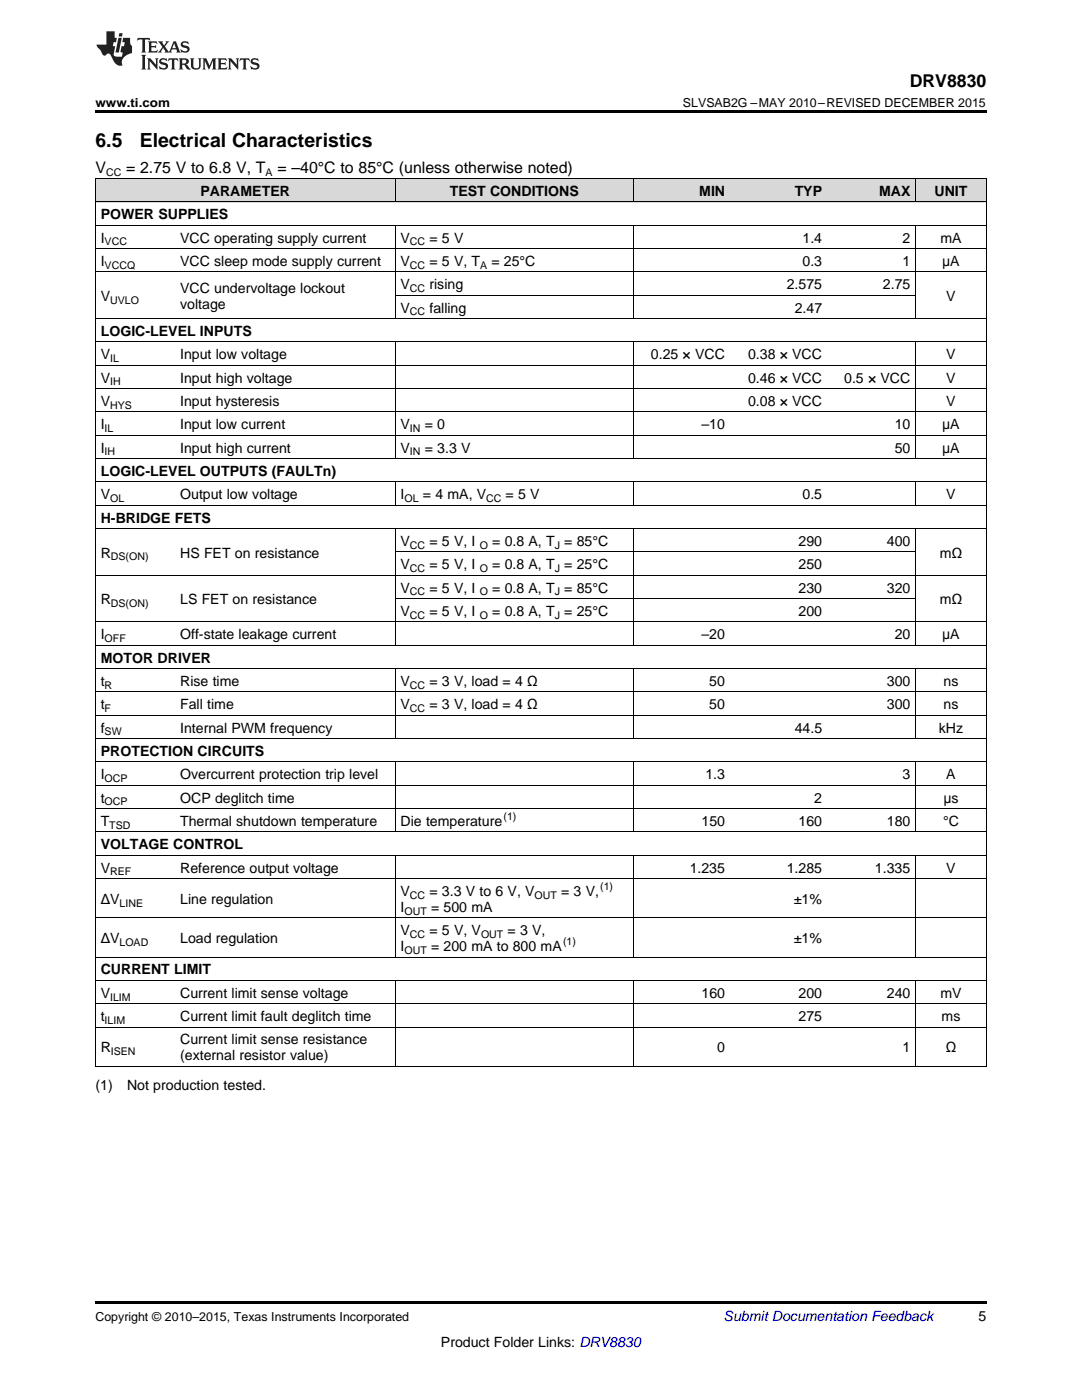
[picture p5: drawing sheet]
<svg xmlns="http://www.w3.org/2000/svg" width="216mm" height="279mm" viewBox="0 0 216 279" stroke-linecap="round" stroke-linejoin="round" font-family="sans-serif">
<defs><g id="words">
<g font-size="3.9">
<text x="19" y="29.3">6.5</text>
<text x="27.9" y="29.3">Electrical Characteristics</text>
</g>
<text font-size="3.5" x="181.5" y="17.3">DRV8830</text>
<g font-size="3.2">
<text x="19" y="34.4">V</text>
<text x="25.2" y="34.4">= 2.75 V to 6.8 V, T</text>
<text x="55.4" y="34.4">= –40°C to 85°C (unless otherwise noted)</text>
</g>
<g font-size="2.8">
<text x="40" y="39.1">PARAMETER</text>
<text x="89.7" y="39.1">TEST CONDITIONS</text>
<text x="139.5" y="39.1">MIN</text>
<text x="158.6" y="39.1">TYP</text>
<text x="175.4" y="39.1">MAX</text>
<text x="186.5" y="39.1">UNIT</text>
<text x="20.1" y="43.7">POWER SUPPLIES</text>
<text x="20.1" y="48.4">I</text>
<text x="20.1" y="53.1">I</text>
<text x="35.9" y="48.4">VCC operating supply current</text>
<text x="35.9" y="53.1">VCC sleep mode supply current</text>
<text x="79.9" y="48.4">V</text>
<text x="79.9" y="53.1">V</text>
<text x="85.7" y="48.4">= 5 V</text>
<text x="85.7" y="53.1">= 5 V, T</text>
<text x="98.1" y="53.1">= 25°C</text>
<text x="160.1" y="48.4">1.4</text>
<text x="160.1" y="53.1">0.3</text>
<text x="180.1" y="48.4">2</text>
<text x="180.1" y="53.1">1</text>
<text x="187.6" y="48.4">mA</text>
<text x="188" y="53.1">μA</text>
<text x="35.9" y="58.5">VCC undervoltage lockout</text>
<text x="79.9" y="57.7">V</text>
<text x="85.7" y="57.7">rising</text>
<text x="157" y="57.7">2.575</text>
<text x="176.2" y="57.7">2.75</text>
<text x="20.1" y="60">V</text>
<text x="35.9" y="61.6">voltage</text>
<text x="79.9" y="62.4">V</text>
<text x="85.7" y="62.4">falling</text>
<text x="158.6" y="62.4">2.47</text>
<text x="188.8" y="60">V</text>
<text x="20.1" y="67">LOGIC-LEVEL INPUTS</text>
<text x="20.1" y="71.7">V</text>
<text x="35.9" y="71.7">Input low voltage</text>
<text x="129.9" y="71.7">0.25 × VCC</text>
<text x="149.3" y="71.7">0.38 × VCC</text>
<text x="188.8" y="71.7">V</text>
<text x="20.1" y="76.3">V</text>
<text x="35.9" y="76.3">Input high voltage</text>
<text x="149.3" y="76.3">0.46 × VCC</text>
<text x="168.5" y="76.3">0.5 × VCC</text>
<text x="188.8" y="76.3">V</text>
<text x="20.1" y="81">V</text>
<text x="35.9" y="81">Input hysteresis</text>
<text x="149.3" y="81">0.08 × VCC</text>
<text x="188.8" y="81">V</text>
<text x="20.1" y="85.7">I</text>
<text x="35.9" y="85.7">Input low current</text>
<text x="79.9" y="85.7">V</text>
<text x="84.8" y="85.7">= 0</text>
<text x="140" y="85.7">–10</text>
<text x="178.5" y="85.7">10</text>
<text x="188" y="85.7">μA</text>
<text x="20.1" y="90.3">I</text>
<text x="20.1" y="95">LOGIC-LEVEL OUTPUTS (FAULTn)</text>
<text x="35.9" y="90.3">Input high current</text>
<text x="79.9" y="90.3">V</text>
<text x="84.8" y="90.3">= 3.3 V</text>
<text x="178.5" y="90.3">50</text>
<text x="188" y="90.3">μA</text>
<text x="20.1" y="99.6">V</text>
<text x="35.9" y="99.6">Output low voltage</text>
<text x="79.9" y="99.6">I</text>
<text x="84.4" y="99.6">= 4 mA, V</text>
<text x="100.9" y="99.6">= 5 V</text>
<text x="160.1" y="99.6">0.5</text>
<text x="188.8" y="99.6">V</text>
<text x="20.1" y="104.3">H-BRIDGE FETS</text>
<text x="20.1" y="111.3">R</text>
<text x="35.9" y="111.3">HS FET on resistance</text>
<text x="79.9" y="108.9">V</text>
<text x="79.9" y="113.6">V</text>
<text x="85.7" y="108.9">= 5 V, I</text>
<text x="85.7" y="113.6">= 5 V, I</text>
<text x="98.2" y="108.9">= 0.8 A, T = 85°C</text>
<text x="98.2" y="113.6">= 0.8 A, T = 25°C</text>
<text x="159.3" y="108.9">290</text>
<text x="159.3" y="113.6">250</text>
<text x="177" y="108.9">400</text>
<text x="187.5" y="111.3">mΩ</text>
<text x="79.9" y="118.3">V</text>
<text x="85.7" y="118.3">= 5 V, I</text>
<text x="98.2" y="118.3">= 0.8 A, T = 85°C</text>
<text x="159.3" y="118.3">230</text>
<text x="177" y="118.3">320</text>
<text x="20.1" y="120.6">R</text>
<text x="35.9" y="120.6">LS FET on resistance</text>
<text x="79.9" y="122.9">V</text>
<text x="85.7" y="122.9">= 5 V, I</text>
<text x="98.2" y="122.9">= 0.8 A, T = 25°C</text>
<text x="159.3" y="122.9">200</text>
<text x="187.5" y="120.6">mΩ</text>
<text x="20.1" y="127.6">I</text>
<text x="35.9" y="127.6">Off-state leakage current</text>
<text x="140" y="127.6">–20</text>
<text x="178.5" y="127.6">20</text>
<text x="188" y="127.6">μA</text>
<text x="20.1" y="132.2">MOTOR DRIVER</text>
<text x="20.1" y="136.9">t</text>
<text x="35.9" y="136.9">Rise time</text>
<text x="79.9" y="136.9">V</text>
<text x="85.7" y="136.9">= 3 V, load = 4 Ω</text>
<text x="141.5" y="136.9">50</text>
<text x="177" y="136.9">300</text>
<text x="188.3" y="136.9">ns</text>
<text x="20.1" y="141.5">t</text>
<text x="35.9" y="141.5">Fall time</text>
<text x="79.9" y="141.5">V</text>
<text x="85.7" y="141.5">= 3 V, load = 4 Ω</text>
<text x="141.5" y="141.5">50</text>
<text x="177" y="141.5">300</text>
<text x="188.3" y="141.5">ns</text>
<text x="20.1" y="146.2">f</text>
<text x="35.9" y="146.2">Internal PWM frequency</text>
<text x="158.6" y="146.2">44.5</text>
<text x="187.3" y="146.2">kHz</text>
<text x="20.1" y="150.8">PROTECTION CIRCUITS</text>
<text x="20.1" y="155.5">I</text>
<text x="35.9" y="155.5">Overcurrent protection trip level</text>
<text x="140.8" y="155.5">1.3</text>
<text x="180.1" y="155.5">3</text>
<text x="188.8" y="155.5">A</text>
<text x="20.1" y="160.2">t</text>
<text x="35.9" y="160.2">OCP deglitch time</text>
<text x="162.5" y="160.2">2</text>
<text x="188.2" y="160.2">μs</text>
<text x="20.1" y="164.8">T</text>
<text x="35.9" y="164.8">Thermal shutdown temperature</text>
<text x="79.9" y="164.8">Die temperature</text>
<text x="140" y="164.8">150</text>
<text x="159.3" y="164.8">160</text>
<text x="177" y="164.8">180</text>
<text x="188.2" y="164.8">°C</text>
<text x="20.1" y="169.5">VOLTAGE CONTROL</text>
<text x="20.1" y="174.1">V</text>
<text x="35.9" y="174.1">Reference output voltage</text>
<text x="79.9" y="178.8">V</text>
<text x="85.7" y="178.8">= 3.3 V to 6 V, V</text>
<text x="112" y="178.8">= 3 V,</text>
<text x="137.6" y="174.1">1.235</text>
<text x="157" y="174.1">1.285</text>
<text x="174.6" y="174.1">1.335</text>
<text x="188.8" y="174.1">V</text>
<text x="20.1" y="180.4">ΔV</text>
<text x="35.9" y="180.4">Line regulation</text>
<text x="79.9" y="182">I</text>
<text x="86" y="182">= 500 mA</text>
<text x="158.4" y="180.4">±1%</text>
<text x="20.1" y="188.2">ΔV</text>
<text x="35.9" y="188.2">Load regulation</text>
<text x="79.9" y="186.6">V</text>
<text x="79.9" y="189.8">I</text>
<text x="85.7" y="186.6">= 5 V, V</text>
<text x="86" y="189.8">= 200 mA to 800 mA</text>
<text x="101.3" y="186.6">= 3 V,</text>
<text x="158.4" y="188.2">±1%</text>
<text x="20.1" y="194.5">CURRENT LIMIT</text>
<text x="20.1" y="199.1">V</text>
<text x="20.1" y="203.8">t</text>
<text x="35.9" y="199.1">Current limit sense voltage</text>
<text x="35.9" y="203.8">Current limit fault deglitch time</text>
<text x="140" y="199.1">160</text>
<text x="159.3" y="199.1">200</text>
<text x="159.3" y="203.8">275</text>
<text x="177" y="199.1">240</text>
<text x="187.6" y="199.1">mV</text>
<text x="187.9" y="203.8">ms</text>
<text x="35.9" y="208.4">Current limit sense resistance</text>
<text x="20.1" y="210">R</text>
<text x="35.9" y="211.6">(external resistor value)</text>
<text x="143.1" y="210">0</text>
<text x="180.1" y="210">1</text>
<text x="188.7" y="210">Ω</text>
<text x="19" y="217.5">(1)</text>
<text x="25.4" y="217.5">Not production tested.</text>
<text x="195.3" y="263.6">5</text>
<text x="88" y="268.9">Product Folder Links: DRV8830</text>
</g>
<text font-size="2.8" fill="#0000c8" x="144.4" y="263.6">Submit Documentation Feedback</text>
<g font-size="2.5">
<text x="19" y="21.4">www.ti.com</text>
<text x="136.3" y="21.4">SLVSAB2G –MAY 2010–REVISED DECEMBER 2015</text>
<text x="19" y="263.6">Copyright © 2010–2015, Texas Instruments Incorporated</text>
</g>
<g font-size="2.1">
<text x="21.2" y="35.1">CC</text>
<text x="53" y="35.1">A</text>
<text x="20.9" y="49">VCC</text>
<text x="20.9" y="53.6">VCCQ</text>
<text x="81.8" y="49">CC</text>
<text x="81.8" y="53.6">CC</text>
<text x="95.8" y="53.6">A</text>
<text x="81.8" y="58.3">CC</text>
<text x="22" y="60.6">UVLO</text>
<text x="81.8" y="62.9">CC</text>
<text x="22" y="72.2">IL</text>
<text x="22" y="76.9">IH</text>
<text x="22" y="81.6">HYS</text>
<text x="20.9" y="86.2">IL</text>
<text x="81.8" y="86.2">IN</text>
<text x="20.9" y="90.9">IH</text>
<text x="81.8" y="90.9">IN</text>
<text x="22" y="100.2">OL</text>
<text x="80.7" y="100.2">OL</text>
<text x="97" y="100.2">CC</text>
<text x="22.1" y="111.8">DS(ON)</text>
<text x="81.8" y="109.5">CC</text>
<text x="95.7" y="109.5">O</text>
<text x="110.7" y="109.5">J</text>
<text x="81.8" y="114.2">CC</text>
<text x="81.8" y="118.8">CC</text>
<text x="95.7" y="114.2">O</text>
<text x="95.7" y="118.8">O</text>
<text x="110.7" y="114.2">J</text>
<text x="110.7" y="118.8">J</text>
<text x="22.1" y="121.1">DS(ON)</text>
<text x="81.8" y="123.5">CC</text>
<text x="95.7" y="123.5">O</text>
<text x="110.7" y="123.5">J</text>
<text x="20.9" y="128.1">OFF</text>
<text x="20.9" y="137.4">R</text>
<text x="81.8" y="137.4">CC</text>
<text x="20.9" y="142.1">F</text>
<text x="81.8" y="142.1">CC</text>
<text x="20.9" y="146.8">SW</text>
<text x="20.9" y="156.1">OCP</text>
<text x="20.9" y="160.7">OCP</text>
<text x="21.8" y="165.4">TSD</text>
<text x="100.5" y="163.7">(1)</text>
<text x="22" y="174.7">REF</text>
<text x="81.8" y="179.4">CC</text>
<text x="106.7" y="179.4">OUT</text>
<text x="119.8" y="177.7">(1)</text>
<text x="23.8" y="180.9">LINE</text>
<text x="80.7" y="182.5">OUT</text>
<text x="23.8" y="188.8">LOAD</text>
<text x="80.7" y="190.4">OUT</text>
<text x="81.8" y="187.2">CC</text>
<text x="96" y="187.2">OUT</text>
<text x="112.4" y="188.7">(1)</text>
<text x="22" y="199.7">ILIM</text>
<text x="20.9" y="204.3">ILIM</text>
<text x="22.1" y="210.6">ISEN</text>
</g>
</g></defs>
<g fill="#d8d8d8">
<path d="M19 35.7h15.9v4.7h-15.9z"/>
<path d="M34.9 35.7h44v4.7h-44z"/>
<path d="M78.9 35.7h47.5v4.7h-47.5z"/>
<path d="M126.4 35.7h19.4v4.7h-19.4z"/>
<path d="M145.8 35.7h19.3v4.7h-19.3z"/>
<path d="M165.1 35.7h17.6v4.7h-17.6z"/>
<path d="M182.7 35.7h14.1v4.7h-14.1z"/>
</g>
<path d="M19 22h177.8v.5h-177.8zM19 212.8l.2 .1zM78.8 212.8l.1 .1zM126.3 212.8l.1 .1zM145.7 212.8l.1 .1zM165 212.8l.1 .1zM182.6 212.8l.1 .1zM196.7 212.8l.1 .1zM19 259.7h177.8v.5h-177.8z" fill="#000"/>
<g fill="none" stroke="#000" stroke-width=".2">
<path d="M19 35.6h177.8M19.1 35.7v177.2M78.8 35.7v4.7M126.3 35.7v4.7M182.7 35.7v4.7M196.8 35.7v177.2M19 54.3h177.8M19 49.6h177.8M19 45h177.8M19 40.3h177.8M78.8 45v18.6M78.9 58.9h103.8"/>
<path d="M126.3 45v18.6M182.7 45v18.6M19 77.6h177.8M19 72.9h177.8M19 68.2h177.8M19 63.6h177.8M78.8 68.3v23.3M126.3 68.3v23.3M182.7 68.3v23.3M19 96.2h177.8M19 91.5h177.8M19 86.9h177.8"/>
<path d="M19 82.2h177.8M78.8 96.2v4.7M126.3 96.2v4.7M182.7 96.2v4.7M19 114.8h177.8M19 105.5h177.8M19 100.8h177.8M78.8 105.5v23.3M78.9 119.5h103.8M78.9 110.2h103.8M126.3 105.5v23.3M182.7 105.5v23.3"/>
<path d="M19 138.1h177.8M19 133.4h177.8M19 128.8h177.8M19 124.1h177.8M78.8 133.5v14M126.3 133.5v14M182.7 133.5v14M19 156.7h177.8M19 152.1h177.8M19 147.4h177.8M19 142.8h177.8M78.8 152.1v14"/>
<path d="M126.3 152.1v14M182.7 152.1v14M19 175.3h177.8M19 170.7h177.8M19 166h177.8M19 161.4h177.8M78.8 170.7v20.4M126.3 170.7v20.4M182.7 170.7v20.4M19 195.7h177.8M19 191h177.8M19 183.2h177.8"/>
<path d="M78.8 195.7v17.2M126.3 195.7v17.2M182.7 195.7v17.2M19 212.8h177.8M19 205h177.8M19 200.3h177.8"/>
</g>
<g fill="#231f20">
<path d="M27.5 7.6l-.1 .5 .4-.2h.6v.1v2.1l-.2 .4h1l-.3-.4v-2.1l.1-.1h.5l.5 .2-.2-.5zM29.5 8.3l.2 .3v1.5l-.2 .4h1.8l.2-.6a1.04 1.04 0 0 1-1.3 .2v-.7h.6l.3 .2v-.6l-.3 .2h-.6v-.6l.8-.1 .4 .3-.2-.5zM31.5 8.3l.9 1.1-.9 1.1h.8l-.2-.2 .5-.7 .4 .7-.2 .2h1.5l-.1-.2 .1-.4h.9l.1 .4-.2 .2h1l-.3-.3-.7-1.9h-.5l-.9 2-.8-1 .9-1h-.8l.1 .3-.3 .5-.4-.6 .2-.2zM34.7 8.6l.4 1h-.7zM36.3 8.4a.63 .63 0 0 0-.2 .7 .63 .63 0 0 0 .6 .4l.6 .2 .1 .2a.75 .75 0 0 1-.7 .4 .75 .75 0 0 1-.6-.5l.1 .7 .1-.1a1.11 1.11 0 0 0 1.5-.6 1.13 1.13 0 0 0-1.2-.8l-.1-.4a1.04 1.04 0 0 1 1.2 .2l-.2-.5-.1 .1-.5-.2zM28.2 10.9l.2 .4v2.2l-.2 .4h1l-.3-.4v-2.2l.3-.4zM29.3 11.6l.3 .4v1.5l-.3 .4h.8l-.2-.4v-1.3l1.5 1.7v-1.9l.2-.4h-.7l.2 .4v.9l-1.1-1.3zM32 11.8a.62 .62 0 0 0-.2 .7 .62 .62 0 0 0 .6 .4l.6 .1 .1 .3a.76 .76 0 0 1-.7 .3 .76 .76 0 0 1-.6-.4l.1 .7 .1-.1a1.11 1.11 0 0 0 1.5-.6 1.13 1.13 0 0 0-1.2-.8l-.1-.4a1.04 1.04 0 0 1 1.2 .2l-.2-.6-.1 .1-.5-.1zM33.7 11.6l-.2 .6a.61 .61 0 0 1 .8-.3v1.6l-.2 .4h.9l-.2-.4v-1.6a.63 .63 0 0 1 .8 .3l-.2-.6zM35.6 11.6l.3 .4v1.5l-.3 .4h1l-.2-.2v-.8l.5 .2a.76 .76 0 0 0 1.2 .7l-1-1a.58 .58 0 0 0 .6-.5 .58 .58 0 0 0-.5-.6zM36.4 11.9h.1a.45 .45 0 0 1 .5 .1 .45 .45 0 0 1 .1 .5l-.7 .2zM37.9 11.6l.2 .2a2.17 2.17 0 0 0 .3 1.9 .99 .99 0 0 0 1.6-.6v-1.1l.2-.4h-.7l.2 .2a1.92 1.92 0 0 1-.2 1.8 .6 .6 0 0 1-.9-.5v-1.1l.2-.4zM40.4 11.6l.2 .4v1.5l-.2 .4h.7l-.2-.4v-1.4l.8 1.8 .8-1.8v1.4l-.2 .4h.9l-.2-.4v-1.5l.2-.4h-.8l-.6 1.5-.6-1.5zM43.4 11.6l.2 .4v1.5l-.2 .4h1.8l.2-.6a1.04 1.04 0 0 1-1.3 .1v-.6h.5l.4 .2v-.6l-.4 .2h-.5v-.7h.8l.3 .3-.1-.6zM45.5 11.6l.2 .4v1.5l-.2 .4h.7l-.2-.4v-1.3l1.5 1.7v-1.9l.2-.4h-.7l.2 .4v.9l-1.1-1.3zM47.9 11.6l-.1 .6a.61 .61 0 0 1 .8-.3v1.6l-.3 .4h1l-.3-.4 .1-1.6a.63 .63 0 0 1 .7 .3l-.1-.6zM50.2 11.8a.62 .62 0 0 0-.2 .7 .62 .62 0 0 0 .6 .4l.6 .1 .2 .3a.76 .76 0 0 1-.8 .3 .76 .76 0 0 1-.6-.4l.1 .7 .2-.1a1.11 1.11 0 0 0 1.5-.6 1.13 1.13 0 0 0-1.3-.8l-.1-.4a1.04 1.04 0 0 1 1.2 .2l-.1-.6-.2 .1-.5-.1z"/>
<path d="M21.2 6.3v2.6h-1.9l.1 .4 .7 .9a.91 .91 0 0 0 1 .8 .56 .56 0 0 1 .5-.3 .56 .56 0 0 1 .5 .3l.4 .8a1.53 1.53 0 0 0 1.9 1.2 1.54 1.54 0 0 1 1-2.1l.9-.3v-1.4a1.52 1.52 0 0 1-.3-1.6h-1.4l-.2 .8h.5l-.2 .8h-.4l-.2 1v.2l.4 .1-.2 .8a1.93 1.93 0 0 1-1.6-.3l.3-1.8h-.5l.2-.8h.4l.2-.8h-.4v-1.3zM23.6 7.6l-.6 2.9h.7l.6-2.9zM23.8 6.6l-.1 .7h.6l.2-.7z"/>
</g>
<use href="#words"/>
</svg>
